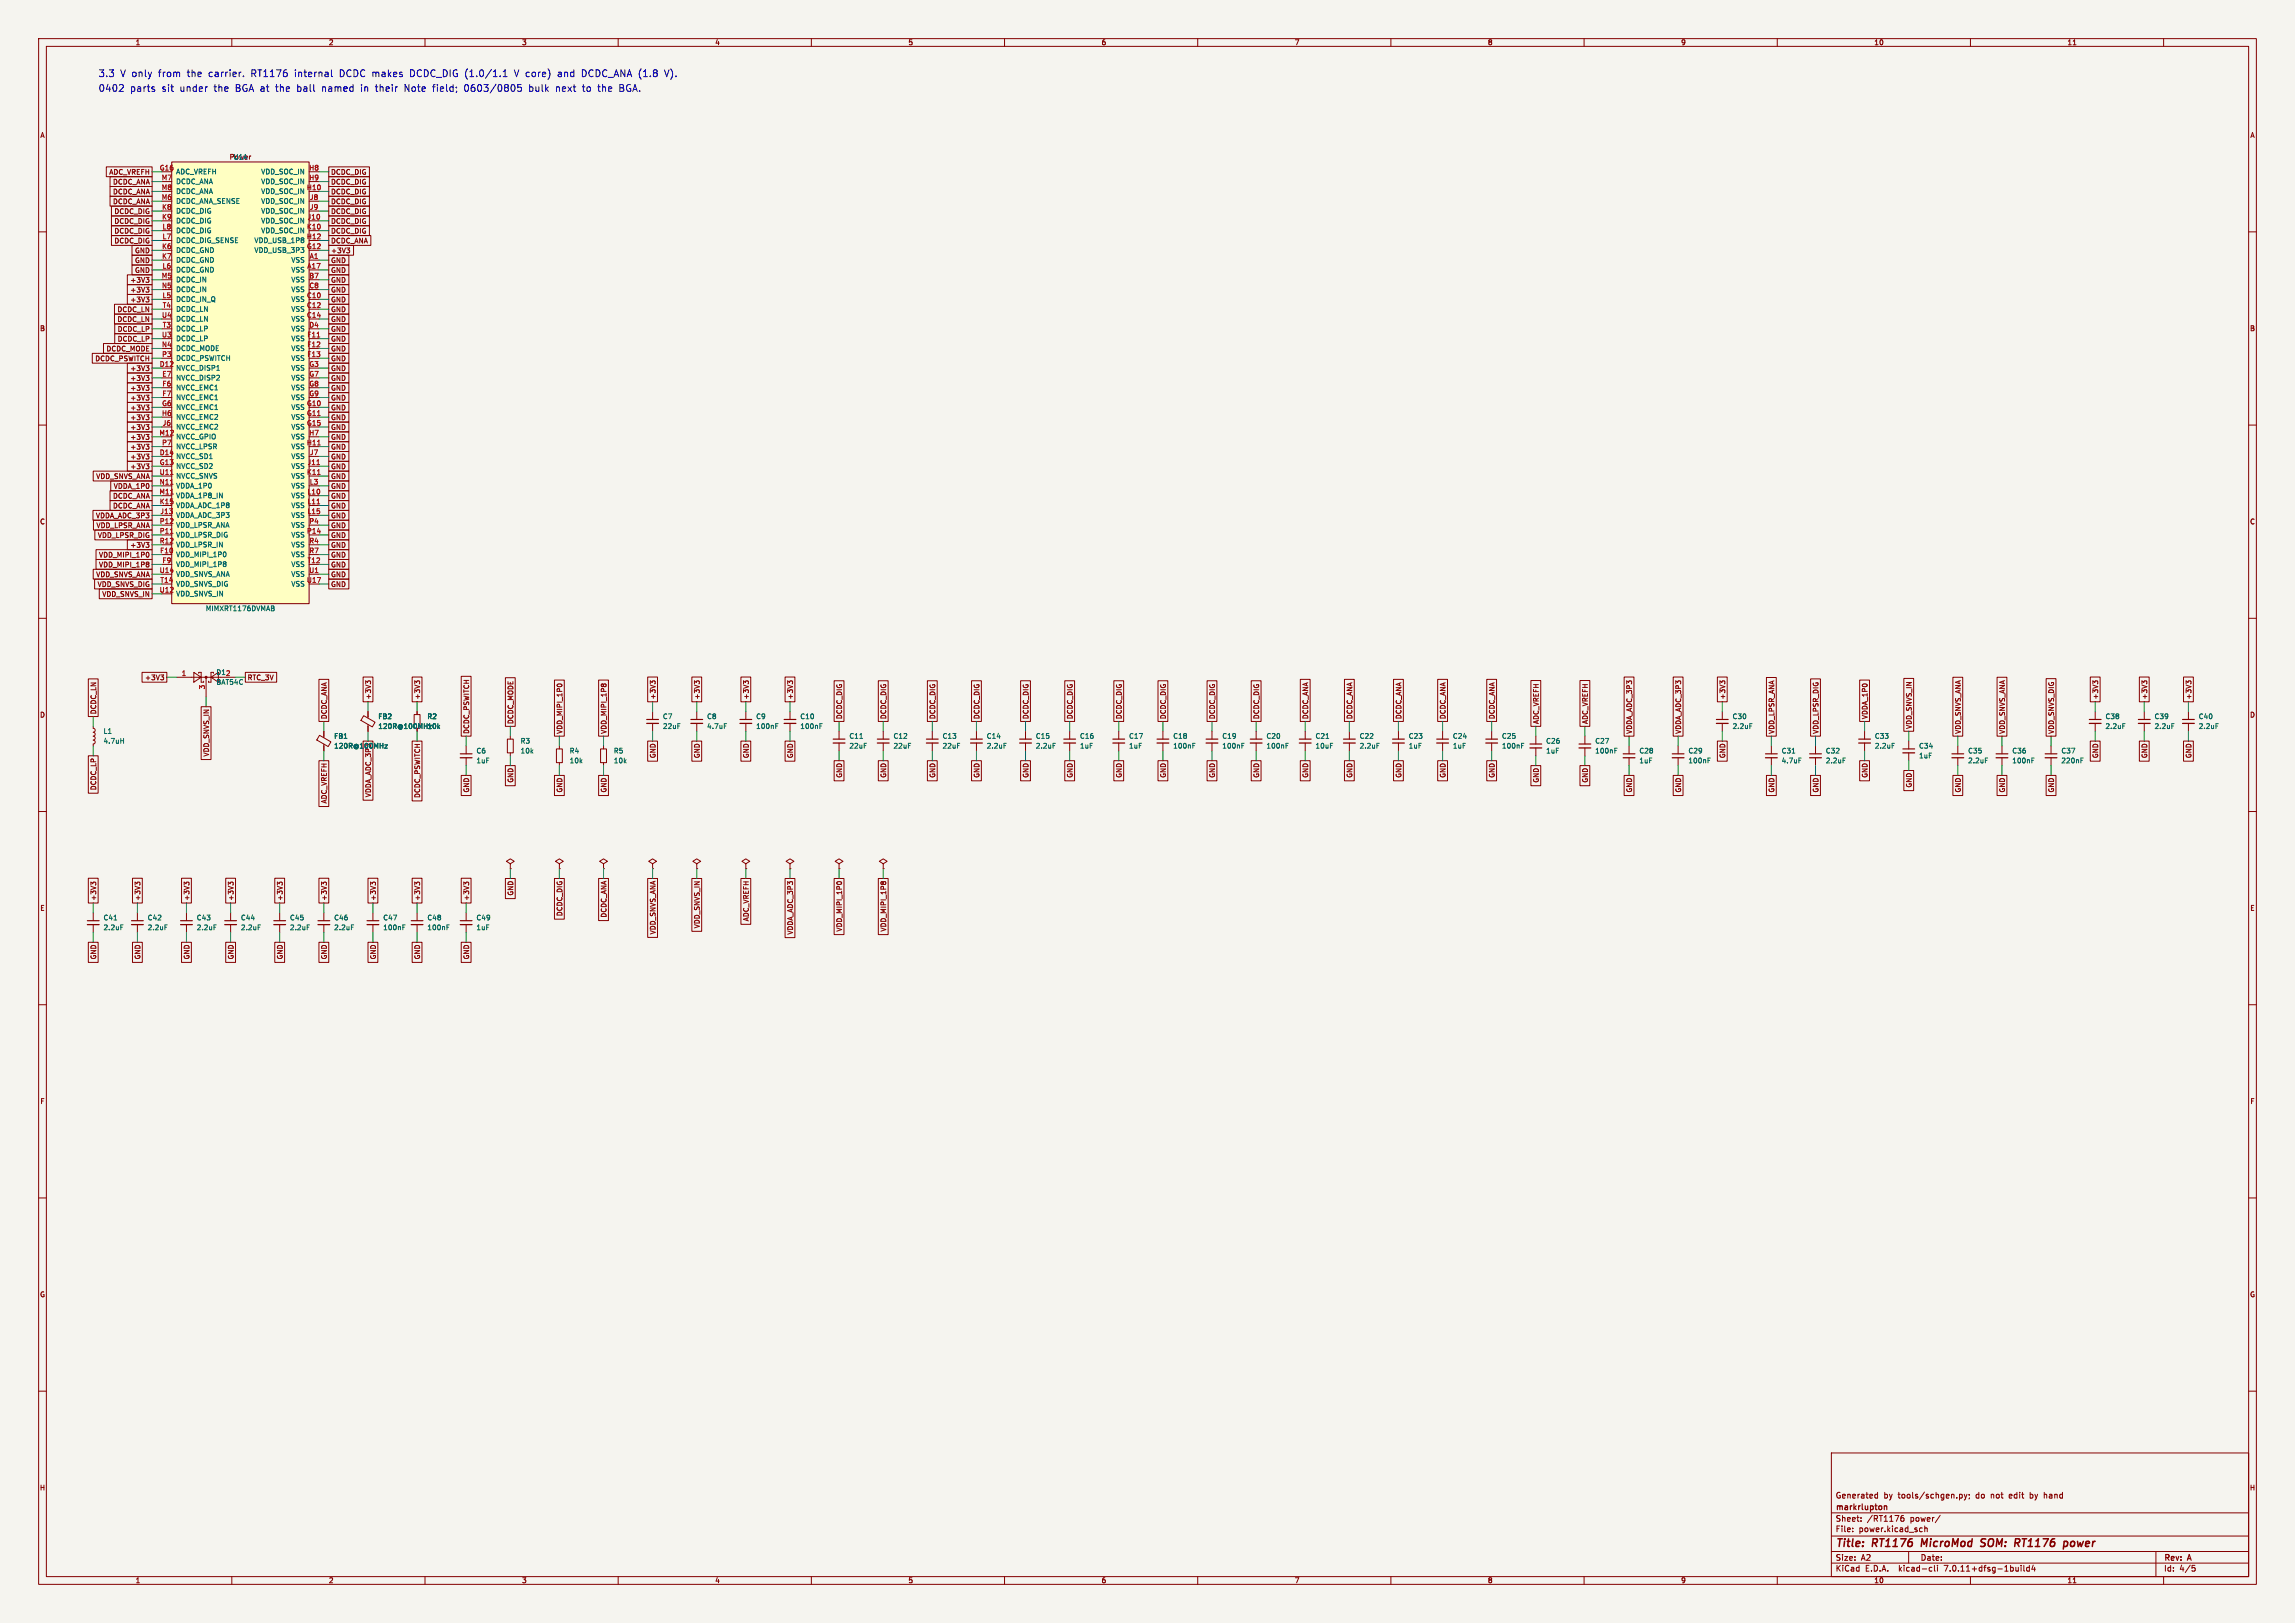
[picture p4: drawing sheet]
<svg xmlns="http://www.w3.org/2000/svg" width="594mm" height="420mm" viewBox="0 0 594 420" stroke-linecap="round" stroke-linejoin="round" font-family="sans-serif">
<defs><g id="words">
<g font-size="2.8" fill="#840000">
<text x="475" y="400.9">Title:</text>
<text x="484.7" y="400.9">RT1176</text>
<text x="498.1" y="400.9">MicroMod</text>
<text x="514.4" y="400.9">SOM:</text>
<text x="523.9" y="400.9">RT1176</text>
<text x="537.4" y="400.9">power</text>
</g>
<g font-size="2.5" fill="#0000c2">
<text x="25.4" y="23.9">0402</text>
<text x="25.4" y="20.1">3.3</text>
<text x="31.1" y="20.1">V only</text>
<text x="33.6" y="23.9">parts</text>
<text x="41" y="20.1">from</text>
<text x="41.9" y="23.9">sit</text>
<text x="46.6" y="23.9">under</text>
<text x="48.6" y="20.1">the</text>
<text x="54.2" y="20.1">carrier.</text>
<text x="55.5" y="23.9">the</text>
<text x="61.1" y="23.9">BGA at</text>
<text x="65.3" y="20.1">RT1176</text>
<text x="71.7" y="23.9">the</text>
<text x="76.7" y="20.1">internal</text>
<text x="77.4" y="23.9">ball</text>
<text x="83.9" y="23.9">named</text>
<text x="88.4" y="20.1">DCDC makes</text>
<text x="94.1" y="23.9">in</text>
<text x="98" y="23.9">their</text>
<text x="105.5" y="23.9">Note</text>
<text x="106.8" y="20.1">DCDC_DIG (1.0/1.1</text>
<text x="113" y="23.9">field;</text>
<text x="121.2" y="23.9">0603/0805</text>
<text x="134.1" y="20.1">V core)</text>
<text x="138.1" y="23.9">bulk</text>
<text x="145.1" y="23.9">next</text>
<text x="145.4" y="20.1">and</text>
<text x="151.7" y="20.1">DCDC_ANA (1.8</text>
<text x="152.2" y="23.9">to</text>
<text x="156.3" y="23.9">the</text>
<text x="161.9" y="23.9">BGA.</text>
<text x="173.4" y="20.1">V).</text>
</g>
<g font-size="2.1" fill="#840000">
<text x="475" y="388">Generated</text>
<text x="487.5" y="388">by</text>
<text x="491.3" y="388">tools/schgen.py;</text>
<text x="511.5" y="388">do</text>
<text x="515.6" y="388">not</text>
<text x="520.4" y="388">edit</text>
<text x="525.9" y="388">by</text>
<text x="529.7" y="388">hand</text>
<text x="475" y="394">Sheet:</text>
<text x="475" y="391.2">markrlupton</text>
<text x="483.2" y="394">/RT1176</text>
<text x="494.5" y="394">power/</text>
<text x="475" y="396.7">File:</text>
<text x="481.1" y="396.7">power.kicad_sch</text>
<text x="475" y="406.9">KiCad</text>
<text x="475" y="404.1">Size:</text>
<text x="481.7" y="404.1">A2</text>
<text x="482.7" y="406.9">E.D.A.</text>
<text x="491.6" y="406.9">kicad-cli</text>
<text x="497" y="404.1">Date:</text>
<text x="503.5" y="406.9">7.0.11+dfsg-1build4</text>
<text x="560" y="404.3">Rev:</text>
<text x="560" y="406.9">Id:</text>
<text x="564.1" y="406.9">4/5</text>
<text x="566.4" y="404.3">A</text>
</g>
<g font-size="1.8" fill="#840000">
<text x="35" y="11.9">1</text>
<text x="85" y="11.9">2</text>
<text x="135" y="11.9">3</text>
<text x="185" y="11.9">4</text>
<text x="235" y="11.9">5</text>
<text x="285" y="11.9">6</text>
<text x="335" y="11.9">7</text>
<text x="385" y="11.9">8</text>
<text x="435" y="11.9">9</text>
<text x="485" y="11.9">10</text>
<text x="535" y="11.9">11</text>
<text x="10.3" y="35.9">A</text>
<text x="582.3" y="35.9">A</text>
<text x="59.3" y="41.5">Power</text>
<text x="28.2" y="45.4">ADC_VREFH</text>
<text x="29.1" y="47.9">DCDC_ANA</text>
<text x="85.6" y="45.4">DCDC_DIG</text>
<text x="85.6" y="47.9">DCDC_DIG</text>
<text x="29.1" y="53">DCDC_ANA</text>
<text x="29.1" y="50.5">DCDC_ANA</text>
<text x="85.6" y="50.5">DCDC_DIG</text>
<text x="85.6" y="53">DCDC_DIG</text>
<text x="29.5" y="58.1">DCDC_DIG</text>
<text x="29.5" y="55.6">DCDC_DIG</text>
<text x="85.6" y="55.6">DCDC_DIG</text>
<text x="85.6" y="58.1">DCDC_DIG</text>
<text x="29.5" y="60.6">DCDC_DIG</text>
<text x="29.5" y="63.2">DCDC_DIG</text>
<text x="34.8" y="65.7">GND</text>
<text x="85.6" y="60.6">DCDC_DIG</text>
<text x="85.6" y="63.2">DCDC_ANA</text>
<text x="85.6" y="65.7">+3V3</text>
<text x="34.8" y="70.8">GND</text>
<text x="34.8" y="68.3">GND</text>
<text x="85.6" y="68.3">GND</text>
<text x="85.6" y="70.8">GND</text>
<text x="33.6" y="73.3">+3V3</text>
<text x="33.6" y="75.9">+3V3</text>
<text x="85.6" y="73.3">GND</text>
<text x="85.6" y="75.9">GND</text>
<text x="30.3" y="81">DCDC_LN</text>
<text x="30.3" y="83.5">DCDC_LN</text>
<text x="33.6" y="78.4">+3V3</text>
<text x="85.6" y="78.4">GND</text>
<text x="85.6" y="81">GND</text>
<text x="85.6" y="83.5">GND</text>
<text x="10.3" y="85.9">B</text>
<text x="30.3" y="86">DCDC_LP</text>
<text x="30.3" y="88.6">DCDC_LP</text>
<text x="85.6" y="86">GND</text>
<text x="85.6" y="88.6">GND</text>
<text x="582.3" y="85.9">B</text>
<text x="24.5" y="93.7">DCDC_PSWITCH</text>
<text x="27.4" y="91.1">DCDC_MODE</text>
<text x="85.6" y="91.1">GND</text>
<text x="85.6" y="93.7">GND</text>
<text x="33.6" y="101.3">+3V3</text>
<text x="33.6" y="96.2">+3V3</text>
<text x="33.6" y="98.7">+3V3</text>
<text x="85.6" y="98.7">GND</text>
<text x="85.6" y="101.3">GND</text>
<text x="85.6" y="96.2">GND</text>
<text x="33.6" y="103.8">+3V3</text>
<text x="33.6" y="106.4">+3V3</text>
<text x="85.6" y="103.8">GND</text>
<text x="85.6" y="106.4">GND</text>
<text x="33.6" y="111.4">+3V3</text>
<text x="33.6" y="108.9">+3V3</text>
<text x="33.6" y="114">+3V3</text>
<text x="85.6" y="108.9">GND</text>
<text x="85.6" y="111.4">GND</text>
<text x="85.6" y="114">GND</text>
<text x="33.6" y="119.1">+3V3</text>
<text x="33.6" y="116.5">+3V3</text>
<text x="85.6" y="116.5">GND</text>
<text x="85.6" y="119.1">GND</text>
<text x="24.8" y="124.1">VDD_SNVS_ANA</text>
<text x="33.6" y="121.6">+3V3</text>
<text x="85.6" y="121.6">GND</text>
<text x="85.6" y="124.1">GND</text>
<text x="29.1" y="129.2">DCDC_ANA</text>
<text x="29.1" y="131.8">DCDC_ANA</text>
<text x="29.3" y="126.7">VDDA_1P0</text>
<text x="85.6" y="129.2">GND</text>
<text x="85.6" y="131.8">GND</text>
<text x="85.6" y="126.7">GND</text>
<text x="10.3" y="135.9">C</text>
<text x="24.7" y="134.3">VDDA_ADC_3P3</text>
<text x="24.8" y="136.8">VDD_LPSR_ANA</text>
<text x="85.6" y="134.3">GND</text>
<text x="85.6" y="136.8">GND</text>
<text x="582.3" y="135.9">C</text>
<text x="25.2" y="139.4">VDD_LPSR_DIG</text>
<text x="33.6" y="141.9">+3V3</text>
<text x="85.6" y="141.9">GND</text>
<text x="85.6" y="139.4">GND</text>
<text x="24.8" y="149.5">VDD_SNVS_ANA</text>
<text x="25.5" y="147">VDD_MIPI_1P8</text>
<text x="25.5" y="144.5">VDD_MIPI_1P0</text>
<text x="85.6" y="144.5">GND</text>
<text x="85.6" y="149.5">GND</text>
<text x="85.6" y="147">GND</text>
<text x="25.1" y="152.1">VDD_SNVS_DIG</text>
<text x="26.4" y="154.6">VDD_SNVS_IN</text>
<text x="85.6" y="152.1">GND</text>
<text x="37.4" y="176.2">+3V3</text>
<text x="64" y="176.2">RTC_3V</text>
<text x="10.3" y="185.9">D</text>
<text x="25.1" y="184.9" transform="rotate(-90 25.1 184.9)">DCDC_LN</text>
<text x="96.2" y="181.1" transform="rotate(-90 96.2 181.1)">+3V3</text>
<text x="108.9" y="181.1" transform="rotate(-90 108.9 181.1)">+3V3</text>
<text x="169.9" y="181.1" transform="rotate(-90 169.9 181.1)">+3V3</text>
<text x="181.3" y="181.1" transform="rotate(-90 181.3 181.1)">+3V3</text>
<text x="194" y="181.1" transform="rotate(-90 194 181.1)">+3V3</text>
<text x="205.4" y="181.1" transform="rotate(-90 205.4 181.1)">+3V3</text>
<text x="446.7" y="181.1" transform="rotate(-90 446.7 181.1)">+3V3</text>
<text x="543.2" y="181.1" transform="rotate(-90 543.2 181.1)">+3V3</text>
<text x="555.9" y="181.1" transform="rotate(-90 555.9 181.1)">+3V3</text>
<text x="567.4" y="181.1" transform="rotate(-90 567.4 181.1)">+3V3</text>
<text x="582.3" y="185.9">D</text>
<text x="84.8" y="186.2" transform="rotate(-90 84.8 186.2)">DCDC_ANA</text>
<text x="97.8" y="188.8">120R@100MHz10k</text>
<text x="121.6" y="190" transform="rotate(-90 121.6 190)">DCDC_PSWITCH</text>
<text x="133" y="187.5" transform="rotate(-90 133 187.5)">DCDC_MODE</text>
<text x="145.7" y="190" transform="rotate(-90 145.7 190)">VDD_MIPI_1P0</text>
<text x="157.2" y="190" transform="rotate(-90 157.2 190)">VDD_MIPI_1P8</text>
<text x="218.1" y="186.2" transform="rotate(-90 218.1 186.2)">DCDC_DIG</text>
<text x="229.6" y="186.2" transform="rotate(-90 229.6 186.2)">DCDC_DIG</text>
<text x="242.3" y="186.2" transform="rotate(-90 242.3 186.2)">DCDC_DIG</text>
<text x="253.7" y="186.2" transform="rotate(-90 253.7 186.2)">DCDC_DIG</text>
<text x="266.4" y="186.2" transform="rotate(-90 266.4 186.2)">DCDC_DIG</text>
<text x="277.8" y="186.2" transform="rotate(-90 277.8 186.2)">DCDC_DIG</text>
<text x="290.5" y="186.2" transform="rotate(-90 290.5 186.2)">DCDC_DIG</text>
<text x="301.9" y="186.2" transform="rotate(-90 301.9 186.2)">DCDC_DIG</text>
<text x="314.6" y="186.2" transform="rotate(-90 314.6 186.2)">DCDC_DIG</text>
<text x="326.1" y="186.2" transform="rotate(-90 326.1 186.2)">DCDC_DIG</text>
<text x="338.8" y="186.2" transform="rotate(-90 338.8 186.2)">DCDC_ANA</text>
<text x="350.2" y="186.2" transform="rotate(-90 350.2 186.2)">DCDC_ANA</text>
<text x="362.9" y="186.2" transform="rotate(-90 362.9 186.2)">DCDC_ANA</text>
<text x="374.3" y="186.2" transform="rotate(-90 374.3 186.2)">DCDC_ANA</text>
<text x="387" y="186.2" transform="rotate(-90 387 186.2)">DCDC_ANA</text>
<text x="398.5" y="187.5" transform="rotate(-90 398.5 187.5)">ADC_VREFH</text>
<text x="411.2" y="187.5" transform="rotate(-90 411.2 187.5)">ADC_VREFH</text>
<text x="422.6" y="190" transform="rotate(-90 422.6 190)">VDDA_ADC_3P3</text>
<text x="435.3" y="190" transform="rotate(-90 435.3 190)">VDDA_ADC_3P3</text>
<text x="459.4" y="190" transform="rotate(-90 459.4 190)">VDD_LPSR_ANA</text>
<text x="470.9" y="190" transform="rotate(-90 470.9 190)">VDD_LPSR_DIG</text>
<text x="483.6" y="186.2" transform="rotate(-90 483.6 186.2)">VDDA_1P0</text>
<text x="495" y="188.8" transform="rotate(-90 495 188.8)">VDD_SNVS_IN</text>
<text x="507.7" y="190" transform="rotate(-90 507.7 190)">VDD_SNVS_ANA</text>
<text x="519.1" y="190" transform="rotate(-90 519.1 190)">VDD_SNVS_ANA</text>
<text x="531.8" y="190" transform="rotate(-90 531.8 190)">VDD_SNVS_DIG</text>
<text x="54.3" y="195.9" transform="rotate(-90 54.3 195.9)">VDD_SNVS_IN</text>
<text x="169.9" y="196.3" transform="rotate(-90 169.9 196.3)">GND</text>
<text x="181.3" y="196.3" transform="rotate(-90 181.3 196.3)">GND</text>
<text x="194" y="196.3" transform="rotate(-90 194 196.3)">GND</text>
<text x="205.4" y="196.3" transform="rotate(-90 205.4 196.3)">GND</text>
<text x="446.7" y="196.3" transform="rotate(-90 446.7 196.3)">GND</text>
<text x="543.2" y="196.3" transform="rotate(-90 543.2 196.3)">GND</text>
<text x="555.9" y="196.3" transform="rotate(-90 555.9 196.3)">GND</text>
<text x="567.4" y="196.3" transform="rotate(-90 567.4 196.3)">GND</text>
<text x="133" y="202.7" transform="rotate(-90 133 202.7)">GND</text>
<text x="218.1" y="201.4" transform="rotate(-90 218.1 201.4)">GND</text>
<text x="229.6" y="201.4" transform="rotate(-90 229.6 201.4)">GND</text>
<text x="242.3" y="201.4" transform="rotate(-90 242.3 201.4)">GND</text>
<text x="253.7" y="201.4" transform="rotate(-90 253.7 201.4)">GND</text>
<text x="266.4" y="201.4" transform="rotate(-90 266.4 201.4)">GND</text>
<text x="277.8" y="201.4" transform="rotate(-90 277.8 201.4)">GND</text>
<text x="290.5" y="201.4" transform="rotate(-90 290.5 201.4)">GND</text>
<text x="301.9" y="201.4" transform="rotate(-90 301.9 201.4)">GND</text>
<text x="314.6" y="201.4" transform="rotate(-90 314.6 201.4)">GND</text>
<text x="326.1" y="201.4" transform="rotate(-90 326.1 201.4)">GND</text>
<text x="338.8" y="201.4" transform="rotate(-90 338.8 201.4)">GND</text>
<text x="350.2" y="201.4" transform="rotate(-90 350.2 201.4)">GND</text>
<text x="362.9" y="201.4" transform="rotate(-90 362.9 201.4)">GND</text>
<text x="374.3" y="201.4" transform="rotate(-90 374.3 201.4)">GND</text>
<text x="387" y="201.4" transform="rotate(-90 387 201.4)">GND</text>
<text x="398.5" y="202.7" transform="rotate(-90 398.5 202.7)">GND</text>
<text x="411.2" y="202.7" transform="rotate(-90 411.2 202.7)">GND</text>
<text x="483.6" y="201.4" transform="rotate(-90 483.6 201.4)">GND</text>
<text x="495" y="203.9" transform="rotate(-90 495 203.9)">GND</text>
<text x="25.1" y="204.6" transform="rotate(-90 25.1 204.6)">DCDC_LP</text>
<text x="84.8" y="208.1" transform="rotate(-90 84.8 208.1)">ADC_VREFH</text>
<text x="96.2" y="206.4" transform="rotate(-90 96.2 206.4)">VDDA_ADC_3P3</text>
<text x="108.9" y="206.6" transform="rotate(-90 108.9 206.6)">DCDC_PSWITCH</text>
<text x="121.6" y="205.2" transform="rotate(-90 121.6 205.2)">GND</text>
<text x="145.7" y="205.2" transform="rotate(-90 145.7 205.2)">GND</text>
<text x="157.2" y="205.2" transform="rotate(-90 157.2 205.2)">GND</text>
<text x="422.6" y="205.2" transform="rotate(-90 422.6 205.2)">GND</text>
<text x="435.3" y="205.2" transform="rotate(-90 435.3 205.2)">GND</text>
<text x="459.4" y="205.2" transform="rotate(-90 459.4 205.2)">GND</text>
<text x="470.9" y="205.2" transform="rotate(-90 470.9 205.2)">GND</text>
<text x="507.7" y="205.2" transform="rotate(-90 507.7 205.2)">GND</text>
<text x="519.1" y="205.2" transform="rotate(-90 519.1 205.2)">GND</text>
<text x="531.8" y="205.2" transform="rotate(-90 531.8 205.2)">GND</text>
<text x="25.1" y="233.2" transform="rotate(-90 25.1 233.2)">+3V3</text>
<text x="36.5" y="233.2" transform="rotate(-90 36.5 233.2)">+3V3</text>
<text x="49.2" y="233.2" transform="rotate(-90 49.2 233.2)">+3V3</text>
<text x="60.6" y="233.2" transform="rotate(-90 60.6 233.2)">+3V3</text>
<text x="73.3" y="233.2" transform="rotate(-90 73.3 233.2)">+3V3</text>
<text x="84.8" y="233.2" transform="rotate(-90 84.8 233.2)">+3V3</text>
<text x="97.5" y="233.2" transform="rotate(-90 97.5 233.2)">+3V3</text>
<text x="108.9" y="233.2" transform="rotate(-90 108.9 233.2)">+3V3</text>
<text x="121.6" y="233.2" transform="rotate(-90 121.6 233.2)">+3V3</text>
<text x="133" y="231.9" transform="rotate(-90 133 231.9)">GND</text>
<text x="10.3" y="235.9">E</text>
<text x="145.7" y="237.2" transform="rotate(-90 145.7 237.2)">DCDC_DIG</text>
<text x="157.2" y="237.6" transform="rotate(-90 157.2 237.6)">DCDC_ANA</text>
<text x="194" y="238.5" transform="rotate(-90 194 238.5)">ADC_VREFH</text>
<text x="582.3" y="235.9">E</text>
<text x="169.9" y="241.9" transform="rotate(-90 169.9 241.9)">VDD_SNVS_ANA</text>
<text x="181.3" y="240.3" transform="rotate(-90 181.3 240.3)">VDD_SNVS_IN</text>
<text x="205.4" y="242" transform="rotate(-90 205.4 242)">VDDA_ADC_3P3</text>
<text x="218.1" y="241.2" transform="rotate(-90 218.1 241.2)">VDD_MIPI_1P0</text>
<text x="229.6" y="241.2" transform="rotate(-90 229.6 241.2)">VDD_MIPI_1P8</text>
<text x="25.1" y="248.4" transform="rotate(-90 25.1 248.4)">GND</text>
<text x="36.5" y="248.4" transform="rotate(-90 36.5 248.4)">GND</text>
<text x="49.2" y="248.4" transform="rotate(-90 49.2 248.4)">GND</text>
<text x="60.6" y="248.4" transform="rotate(-90 60.6 248.4)">GND</text>
<text x="73.3" y="248.4" transform="rotate(-90 73.3 248.4)">GND</text>
<text x="84.8" y="248.4" transform="rotate(-90 84.8 248.4)">GND</text>
<text x="97.5" y="248.4" transform="rotate(-90 97.5 248.4)">GND</text>
<text x="108.9" y="248.4" transform="rotate(-90 108.9 248.4)">GND</text>
<text x="121.6" y="248.4" transform="rotate(-90 121.6 248.4)">GND</text>
<text x="10.3" y="285.9">F</text>
<text x="582.3" y="285.9">F</text>
<text x="10.3" y="335.9">G</text>
<text x="582.3" y="335.9">G</text>
<text x="10.2" y="385.9">H</text>
<text x="582.2" y="385.9">H</text>
<text x="35" y="409.9">1</text>
<text x="85" y="409.9">2</text>
<text x="135" y="409.9">3</text>
<text x="185" y="409.9">4</text>
<text x="235" y="409.9">5</text>
<text x="285" y="409.9">6</text>
<text x="335" y="409.9">7</text>
<text x="385" y="409.9">8</text>
<text x="435" y="409.9">9</text>
<text x="485" y="409.9">10</text>
<text x="535" y="409.9">11</text>
</g>
<g font-size="1.8" fill="#006464">
<text x="60.3" y="41.5">U1A</text>
<text x="45.5" y="45.3">ADC_VREFH</text>
<text x="45.5" y="47.9">DCDC_ANA</text>
<text x="67.5" y="45.3">VDD_SOC_IN</text>
<text x="67.5" y="47.9">VDD_SOC_IN</text>
<text x="45.5" y="52.9">DCDC_ANA_SENSE</text>
<text x="45.5" y="50.4">DCDC_ANA</text>
<text x="67.5" y="50.4">VDD_SOC_IN</text>
<text x="67.5" y="52.9">VDD_SOC_IN</text>
<text x="45.5" y="55.5">DCDC_DIG</text>
<text x="45.5" y="58">DCDC_DIG</text>
<text x="67.5" y="58">VDD_SOC_IN</text>
<text x="67.5" y="55.5">VDD_SOC_IN</text>
<text x="45.5" y="65.6">DCDC_GND</text>
<text x="45.5" y="63.1">DCDC_DIG_SENSE</text>
<text x="45.5" y="60.6">DCDC_DIG</text>
<text x="65.7" y="65.6">VDD_USB_3P3</text>
<text x="65.7" y="63.1">VDD_USB_1P8</text>
<text x="67.5" y="60.6">VDD_SOC_IN</text>
<text x="45.5" y="68.2">DCDC_GND</text>
<text x="45.5" y="70.7">DCDC_GND</text>
<text x="75.3" y="68.2">VSS</text>
<text x="75.3" y="70.7">VSS</text>
<text x="45.5" y="73.3">DCDC_IN</text>
<text x="45.5" y="75.8">DCDC_IN</text>
<text x="75.3" y="73.3">VSS</text>
<text x="75.3" y="75.8">VSS</text>
<text x="45.5" y="78.3">DCDC_IN_Q</text>
<text x="45.5" y="80.9">DCDC_LN</text>
<text x="45.5" y="83.4">DCDC_LN</text>
<text x="75.3" y="78.3">VSS</text>
<text x="75.3" y="80.9">VSS</text>
<text x="75.3" y="83.4">VSS</text>
<text x="45.5" y="86">DCDC_LP</text>
<text x="45.5" y="88.5">DCDC_LP</text>
<text x="75.3" y="86">VSS</text>
<text x="75.3" y="88.5">VSS</text>
<text x="45.5" y="91">DCDC_MODE</text>
<text x="45.5" y="93.6">DCDC_PSWITCH</text>
<text x="75.3" y="91">VSS</text>
<text x="75.3" y="93.6">VSS</text>
<text x="45.5" y="96.1">NVCC_DISP1</text>
<text x="45.5" y="98.7">NVCC_DISP2</text>
<text x="45.5" y="101.2">NVCC_EMC1</text>
<text x="75.3" y="96.1">VSS</text>
<text x="75.3" y="98.7">VSS</text>
<text x="75.3" y="101.2">VSS</text>
<text x="45.5" y="103.7">NVCC_EMC1</text>
<text x="45.5" y="106.3">NVCC_EMC1</text>
<text x="75.3" y="106.3">VSS</text>
<text x="75.3" y="103.7">VSS</text>
<text x="45.5" y="108.8">NVCC_EMC2</text>
<text x="45.5" y="111.4">NVCC_EMC2</text>
<text x="45.5" y="113.9">NVCC_GPIO</text>
<text x="75.3" y="108.8">VSS</text>
<text x="75.3" y="111.4">VSS</text>
<text x="75.3" y="113.9">VSS</text>
<text x="45.5" y="119">NVCC_SD1</text>
<text x="45.5" y="116.4">NVCC_LPSR</text>
<text x="75.3" y="116.4">VSS</text>
<text x="75.3" y="119">VSS</text>
<text x="45.5" y="121.5">NVCC_SD2</text>
<text x="45.5" y="124.1">NVCC_SNVS</text>
<text x="75.3" y="121.5">VSS</text>
<text x="75.3" y="124.1">VSS</text>
<text x="45.5" y="131.7">VDDA_ADC_1P8</text>
<text x="45.5" y="129.1">VDDA_1P8_IN</text>
<text x="45.5" y="126.6">VDDA_1P0</text>
<text x="75.3" y="129.1">VSS</text>
<text x="75.3" y="131.7">VSS</text>
<text x="75.3" y="126.6">VSS</text>
<text x="45.5" y="134.2">VDDA_ADC_3P3</text>
<text x="45.5" y="136.8">VDD_LPSR_ANA</text>
<text x="75.3" y="134.2">VSS</text>
<text x="75.3" y="136.8">VSS</text>
<text x="45.5" y="139.3">VDD_LPSR_DIG</text>
<text x="45.5" y="141.8">VDD_LPSR_IN</text>
<text x="75.3" y="139.3">VSS</text>
<text x="75.3" y="141.8">VSS</text>
<text x="45.5" y="144.4">VDD_MIPI_1P0</text>
<text x="45.5" y="146.9">VDD_MIPI_1P8</text>
<text x="45.5" y="149.5">VDD_SNVS_ANA</text>
<text x="75.3" y="144.4">VSS</text>
<text x="75.3" y="146.9">VSS</text>
<text x="75.3" y="149.5">VSS</text>
<text x="45.5" y="152">VDD_SNVS_DIG</text>
<text x="45.5" y="154.5">VDD_SNVS_IN</text>
<text x="75.3" y="152">VSS</text>
<text x="53.1" y="158.3">MIMXRT1176DVMAB</text>
<text x="55.9" y="174.9">D12</text>
<text x="55.9" y="177.4">BAT54C</text>
<text x="26.7" y="190.1">L1</text>
<text x="86.4" y="191.4">FB1</text>
<text x="97.8" y="186.3">FB2</text>
<text x="110.5" y="186.3">R2</text>
<text x="171.5" y="186.3">C7</text>
<text x="171.5" y="188.8">22uF</text>
<text x="182.9" y="186.3">C8</text>
<text x="182.9" y="188.8">4.7uF</text>
<text x="195.6" y="186.3">C9</text>
<text x="195.6" y="188.8">100nF</text>
<text x="207" y="188.8">100nF</text>
<text x="207" y="186.3">C10</text>
<text x="219.7" y="191.4">C11</text>
<text x="231.1" y="191.4">C12</text>
<text x="243.8" y="191.4">C13</text>
<text x="255.3" y="191.4">C14</text>
<text x="268" y="191.4">C15</text>
<text x="279.4" y="191.4">C16</text>
<text x="292.1" y="191.4">C17</text>
<text x="303.5" y="191.4">C18</text>
<text x="316.2" y="191.4">C19</text>
<text x="327.7" y="191.4">C20</text>
<text x="340.4" y="191.4">C21</text>
<text x="351.8" y="191.4">C22</text>
<text x="364.5" y="191.4">C23</text>
<text x="375.9" y="191.4">C24</text>
<text x="388.6" y="191.4">C25</text>
<text x="448.3" y="186.3">C30</text>
<text x="448.3" y="188.8">2.2uF</text>
<text x="485.2" y="191.4">C33</text>
<text x="544.8" y="186.3">C38</text>
<text x="544.8" y="188.8">2.2uF</text>
<text x="557.5" y="186.3">C39</text>
<text x="557.5" y="188.8">2.2uF</text>
<text x="569" y="186.3">C40</text>
<text x="569" y="188.8">2.2uF</text>
<text x="26.7" y="192.6">4.7uH</text>
<text x="86.4" y="193.9">120R@100MHz</text>
<text x="123.2" y="195.2">C6</text>
<text x="123.2" y="197.7">1uF</text>
<text x="134.6" y="192.6">R3</text>
<text x="134.6" y="195.2">10k</text>
<text x="147.3" y="195.2">R4</text>
<text x="147.3" y="197.7">10k</text>
<text x="158.8" y="195.2">R5</text>
<text x="158.8" y="197.7">10k</text>
<text x="219.7" y="193.9">22uF</text>
<text x="231.1" y="193.9">22uF</text>
<text x="243.8" y="193.9">22uF</text>
<text x="255.3" y="193.9">2.2uF</text>
<text x="268" y="193.9">2.2uF</text>
<text x="279.4" y="193.9">1uF</text>
<text x="292.1" y="193.9">1uF</text>
<text x="303.5" y="193.9">100nF</text>
<text x="316.2" y="193.9">100nF</text>
<text x="327.7" y="193.9">100nF</text>
<text x="340.4" y="193.9">10uF</text>
<text x="351.8" y="193.9">2.2uF</text>
<text x="364.5" y="193.9">1uF</text>
<text x="375.9" y="193.9">1uF</text>
<text x="388.6" y="193.9">100nF</text>
<text x="400.1" y="192.6">C26</text>
<text x="400.1" y="195.2">1uF</text>
<text x="412.8" y="192.6">C27</text>
<text x="412.8" y="195.2">100nF</text>
<text x="424.2" y="195.2">C28</text>
<text x="424.2" y="197.7">1uF</text>
<text x="436.9" y="195.2">C29</text>
<text x="436.9" y="197.7">100nF</text>
<text x="461" y="195.2">C31</text>
<text x="461" y="197.7">4.7uF</text>
<text x="472.5" y="195.2">C32</text>
<text x="472.5" y="197.7">2.2uF</text>
<text x="485.2" y="193.9">2.2uF</text>
<text x="496.6" y="193.9">C34</text>
<text x="496.6" y="196.4">1uF</text>
<text x="509.3" y="195.2">C35</text>
<text x="509.3" y="197.7">2.2uF</text>
<text x="520.7" y="195.2">C36</text>
<text x="520.7" y="197.7">100nF</text>
<text x="533.4" y="195.2">C37</text>
<text x="533.4" y="197.7">220nF</text>
<text x="26.7" y="238.4">C41</text>
<text x="38.1" y="238.4">C42</text>
<text x="50.8" y="238.4">C43</text>
<text x="62.2" y="238.4">C44</text>
<text x="74.9" y="238.4">C45</text>
<text x="86.4" y="238.4">C46</text>
<text x="99.1" y="238.4">C47</text>
<text x="110.5" y="238.4">C48</text>
<text x="123.2" y="238.4">C49</text>
<text x="26.7" y="240.9">2.2uF</text>
<text x="38.1" y="240.9">2.2uF</text>
<text x="50.8" y="240.9">2.2uF</text>
<text x="62.2" y="240.9">2.2uF</text>
<text x="74.9" y="240.9">2.2uF</text>
<text x="86.4" y="240.9">2.2uF</text>
<text x="99.1" y="240.9">100nF</text>
<text x="110.5" y="240.9">100nF</text>
<text x="123.2" y="240.9">1uF</text>
</g>
<g font-size="1.8" fill="#a90000">
<text x="41.2" y="44.2">G16</text>
<text x="41.7" y="46.7">M7</text>
<text x="79.9" y="44.2">H8</text>
<text x="79.9" y="46.7">H9</text>
<text x="41.7" y="51.8">M6</text>
<text x="41.7" y="49.3">M8</text>
<text x="79.3" y="49.3">H10</text>
<text x="80.1" y="51.8">J8</text>
<text x="41.8" y="54.4">K8</text>
<text x="41.8" y="56.9">K9</text>
<text x="42" y="59.4">L8</text>
<text x="79.3" y="59.4">K10</text>
<text x="79.5" y="56.9">J10</text>
<text x="80.1" y="54.4">J9</text>
<text x="41.8" y="64.5">K6</text>
<text x="42" y="62">L7</text>
<text x="79.3" y="62">H12</text>
<text x="79.3" y="64.5">G12</text>
<text x="41.8" y="67.1">K7</text>
<text x="42" y="69.6">L6</text>
<text x="79.4" y="69.6">A17</text>
<text x="80" y="67.1">A1</text>
<text x="41.7" y="72.1">M5</text>
<text x="41.8" y="74.7">N5</text>
<text x="42" y="77.2">L5</text>
<text x="79.3" y="77.2">C10</text>
<text x="79.9" y="72.1">B7</text>
<text x="79.9" y="74.7">C8</text>
<text x="41.8" y="82.3">U4</text>
<text x="42" y="79.8">T4</text>
<text x="79.3" y="79.8">C12</text>
<text x="79.3" y="82.3">C14</text>
<text x="41.8" y="89.9">N4</text>
<text x="41.8" y="87.4">U3</text>
<text x="42" y="84.8">T3</text>
<text x="79.4" y="87.4">F11</text>
<text x="79.4" y="89.9">F12</text>
<text x="79.9" y="84.8">D4</text>
<text x="41.2" y="95">D12</text>
<text x="41.8" y="92.5">P3</text>
<text x="79.4" y="92.5">F13</text>
<text x="79.9" y="95">G3</text>
<text x="41.9" y="97.5">E7</text>
<text x="41.9" y="100.1">F6</text>
<text x="79.9" y="97.5">G7</text>
<text x="79.9" y="100.1">G8</text>
<text x="41.8" y="107.7">H6</text>
<text x="41.8" y="105.2">G6</text>
<text x="41.9" y="102.6">F7</text>
<text x="79.3" y="105.2">G10</text>
<text x="79.3" y="107.7">G11</text>
<text x="79.9" y="102.6">G9</text>
<text x="41.1" y="112.8">M12</text>
<text x="42" y="110.2">J6</text>
<text x="79.3" y="110.2">G15</text>
<text x="79.9" y="112.8">H7</text>
<text x="41.2" y="117.9">D14</text>
<text x="41.8" y="115.3">P7</text>
<text x="79.3" y="115.3">H11</text>
<text x="80.1" y="117.9">J7</text>
<text x="41.2" y="125.5">N11</text>
<text x="41.2" y="122.9">U11</text>
<text x="41.2" y="120.4">G13</text>
<text x="79.3" y="122.9">K11</text>
<text x="79.5" y="120.4">J11</text>
<text x="80.1" y="125.5">L3</text>
<text x="41.1" y="128">M11</text>
<text x="41.2" y="130.6">K15</text>
<text x="79.5" y="128">L10</text>
<text x="79.5" y="130.6">L11</text>
<text x="41.2" y="135.6">P12</text>
<text x="41.4" y="133.1">J13</text>
<text x="79.5" y="133.1">L15</text>
<text x="79.9" y="135.6">P4</text>
<text x="41.2" y="138.2">P11</text>
<text x="41.2" y="140.7">R12</text>
<text x="41.3" y="143.3">F10</text>
<text x="79.3" y="138.2">P14</text>
<text x="79.9" y="140.7">R4</text>
<text x="79.9" y="143.3">R7</text>
<text x="41.2" y="148.3">U14</text>
<text x="41.9" y="145.8">F9</text>
<text x="79.5" y="145.8">T12</text>
<text x="79.9" y="148.3">U1</text>
<text x="41.2" y="153.4">U12</text>
<text x="41.4" y="150.9">T14</text>
<text x="79.3" y="150.9">U17</text>
<text x="46.9" y="175">1</text>
<text x="53.1" y="178.5" transform="rotate(-90 53.1 178.5)">3</text>
</g>
</g></defs>
<path d="M0 0h594v420h-594z" fill="#f5f4ef" stroke="#f5f4ef" stroke-width=".26"/>
<g fill="none" stroke="#840000" stroke-width=".26">
<path d="M10 10h574v400h-574zM12 12h570v396h-570zM60 10v2M110 10v2M160 10v2M210 10v2M260 10v2M310 10v2M360 10v2M410 10v2M460 10v2M510 10v2"/>
<path d="M536.6 11.6h.7M560 10v2M10 60h2M27.5 43.2h11.9v2.5h-11.9zM28.5 50.8h10.9v2.5h-10.9zM28.5 48.3h10.9v2.5h-10.9zM28.5 45.7h10.9v2.6h-10.9zM28.8 58.4h10.6v2.6h-10.6zM28.8 55.9h10.6v2.5h-10.6zM28.8 53.3h10.6v2.6h-10.6zM44.4 41.9h35.6v114.3h-35.6zM80 52.1h2.5"/>
<path d="M80 54.6h2.5M85.1 43.2h10.5v2.5h-10.5zM85.1 45.7h10.5v2.6h-10.5zM85.1 48.3h10.5v2.5h-10.5zM85.1 50.8h10.5v2.5h-10.5zM85.1 53.3h10.5v2.6h-10.5zM85.1 55.9h10.5v2.5h-10.5zM85.1 58.4h10.5v2.6h-10.5zM582 60h2M28.8 61h10.6v2.5h-10.6zM29.6 78.7h9.8v2.6h-9.8zM33 71.1h6.4v2.6h-6.4z"/>
<path d="M33 73.7h6.4v2.5h-6.4zM33 76.2h6.4v2.5h-6.4zM34.2 68.6h5.2v2.5h-5.2zM34.2 66h5.2v2.6h-5.2zM34.2 63.5h5.2v2.5h-5.2zM37.8 71.8h.8l-.5 .5M37.8 74.3h.8l-.5 .5M37.8 76.9h.8l-.5 .5M38.3 72.3l.3 .2-.3 .6M38.3 74.8l.3 .3-.3 .5M38.3 77.4l.3 .2-.3 .5M80 67.3h2.5"/>
<path d="M85.1 61h10.9v2.5h-10.9zM85.1 63.5h6.4v2.5h-6.4zM85.1 66h5.2v2.6h-5.2zM85.1 68.6h5.2v2.5h-5.2zM85.1 71.1h5.2v2.6h-5.2zM85.1 73.7h5.2v2.5h-5.2zM85.1 76.2h5.2v2.5h-5.2zM85.1 78.7h5.2v2.6h-5.2zM89.7 64.2h.8l-.4 .5M90.3 64.7l.2 .2-.2 .5M23.9 91.4h15.5v2.6h-15.5zM26.8 88.9h12.6v2.5h-12.6z"/>
<path d="M29.6 81.3h9.8v2.5h-9.8zM29.7 83.8h9.7v2.6h-9.7zM29.7 86.4h9.7v2.5h-9.7zM33 99.1h6.4v2.5h-6.4zM33 94h6.4v2.5h-6.4zM33 96.5h6.4v2.6h-6.4zM37.8 99.7h.8l-.5 .5M37.8 94.7h.8l-.5 .4M37.8 97.2h.8l-.5 .5M38.3 95.1l.3 .3-.3 .5M38.3 97.7l.3 .2-.3 .6M85.1 96.5h5.2v2.6h-5.2z"/>
<path d="M85.1 99.1h5.2v2.5h-5.2zM85.1 81.3h5.2v2.5h-5.2zM85.1 83.8h5.2v2.6h-5.2zM85.1 86.4h5.2v2.5h-5.2zM85.1 88.9h5.2v2.5h-5.2zM85.1 91.4h5.2v2.6h-5.2zM85.1 94h5.2v2.5h-5.2zM10 110h2M33 101.6h6.4v2.5h-6.4zM33 116.8h6.4v2.6h-6.4zM33 119.4h6.4v2.5h-6.4zM33 109.2h6.4v2.6h-6.4z"/>
<path d="M33 106.7h6.4v2.5h-6.4zM33 104.1h6.4v2.6h-6.4zM33 114.3h6.4v2.5h-6.4zM33 111.8h6.4v2.5h-6.4zM37.8 102.3h.8l-.5 .5M37.8 117.5h.8l-.5 .5M37.8 109.9h.8l-.5 .5M37.8 107.4h.8l-.5 .4M37.8 104.8h.8l-.5 .5M37.8 115h.8l-.5 .5M37.8 112.4h.8l-.5 .5M38.3 102.8l.3 .2-.3 .5"/>
<path d="M38.3 100.2l.3 .3-.3 .5M38.3 105.3l.3 .2-.3 .6M38.3 107.8l.3 .3-.3 .5M38.3 110.4l.3 .2-.3 .6M38.3 112.9l.3 .3-.3 .5M38.3 115.5l.3 .2-.3 .5M38.3 118l.3 .2-.3 .6M41.9 110.5h2.5M80 118.1h2.5M85.1 101.6h5.2v2.5h-5.2zM85.1 104.1h5.2v2.6h-5.2zM85.1 106.7h5.2v2.5h-5.2z"/>
<path d="M85.1 109.2h5.2v2.6h-5.2zM85.1 111.8h5.2v2.5h-5.2zM85.1 114.3h5.2v2.5h-5.2zM85.1 116.8h5.2v2.6h-5.2zM85.1 119.4h5.2v2.5h-5.2zM582 110h2M24.1 132.1h15.3v2.5h-15.3zM24.1 121.9h15.3v2.6h-15.3zM24.2 134.6h15.2v2.6h-15.2zM24.5 137.2h14.9v2.5h-14.9zM28.5 127h10.9v2.5h-10.9zM28.5 129.5h10.9v2.6h-10.9z"/>
<path d="M28.7 124.5h10.7v2.5h-10.7zM33 139.7h6.4v2.5h-6.4zM37.8 120.1h.8l-.5 .4M38.3 120.5l.3 .3-.3 .5M85.1 127h5.2v2.5h-5.2zM85.1 139.7h5.2v2.5h-5.2zM85.1 129.5h5.2v2.6h-5.2zM85.1 132.1h5.2v2.5h-5.2zM85.1 134.6h5.2v2.6h-5.2zM85.1 121.9h5.2v2.6h-5.2zM85.1 124.5h5.2v2.5h-5.2zM85.1 137.2h5.2v2.5h-5.2z"/>
<path d="M10 160h2M24.1 147.3h15.3v2.6h-15.3zM24.5 149.9h14.9v2.5h-14.9zM24.9 144.8h14.5v2.5h-14.5zM24.9 142.2h14.5v2.6h-14.5zM25.7 152.4h13.7v2.5h-13.7zM37.8 140.4h.8l-.5 .5M38.3 140.9l.3 .2-.3 .5M38.5 143.2v.7M38.5 145.6v.3M38.5 146.1v.5M80 148.6h2.5"/>
<path d="M85.1 149.9h5.2v2.5h-5.2zM85.1 142.2h5.2v2.6h-5.2zM85.1 147.3h5.2v2.6h-5.2zM85.1 144.8h5.2v2.5h-5.2zM582 160h2M22.9 175.7h2.5v9.7h-2.5zM36.8 174h6.4v2.5h-6.4zM41.6 174.7h.8l-.5 .4M42.1 175.1l.3 .3-.3 .5M45.7 175.3h15.3M50.2 174l1.9 1.3-1.9 1.2zM51.4 174.2v-.2h.7v2.5h.6v-.2"/>
<path d="M53.3 175.3v5M54.6 175.3l1.9-1.3v2.5zM55.2 174.2v-.2h-.6v2.5h-.6v-.2M63.5 174h8.1v2.5h-8.1zM82.5 175.8h2.6v10.9h-2.6zM94 175.2h2.5v6.4h-2.5zM95.1 176.4l.3-.2 .5 .2M95.1 176.6l-.4-.4v.8M106.7 175.2h2.5v6.4h-2.5zM107.8 176.6l-.4-.4v.8M107.8 176.4l.3-.2 .5 .2M119.4 175h2.5v15.5h-2.5z"/>
<path d="M130.8 175.4h2.6v12.6h-2.6zM143.5 176h2.6v14.5h-2.6zM144.4 177h.8M154.9 176h2.6v14.5h-2.6zM155.7 177h.3M156.3 177h.5M167.6 175.2h2.6v6.4h-2.6zM168.8 176.4l.2-.2 .6 .2M168.8 176.6l-.5-.4v.8M179.1 175.2h2.5v6.4h-2.5zM180.2 176.4l.3-.2 .5 .2M180.2 176.6l-.5-.4v.8"/>
<path d="M191.8 175.2h2.5v6.4h-2.5zM192.9 176.4l.3-.2 .5 .2M192.9 176.6l-.5-.4v.8M203.2 175.2h2.5v6.4h-2.5zM204.4 176.4l.2-.2 .5 .2M204.4 176.6l-.5-.4v.8M215.9 176.2h2.5v10.5h-2.5zM227.3 176.2h2.6v10.5h-2.6zM240 176.2h2.6v10.5h-2.6zM251.5 176.2h2.5v10.5h-2.5zM264.2 176.2h2.5v10.5h-2.5zM275.6 176.2h2.5v10.5h-2.5z"/>
<path d="M288.3 176.2h2.5v10.5h-2.5zM299.7 176.2h2.6v10.5h-2.6zM312.4 176.2h2.6v10.5h-2.6zM323.8 176.2h2.6v10.5h-2.6zM336.5 175.8h2.6v10.9h-2.6zM348 175.8h2.5v10.9h-2.5zM360.7 175.8h2.5v10.9h-2.5zM372.1 175.8h2.5v10.9h-2.5zM384.8 175.8h2.5v10.9h-2.5zM396.2 176.1h2.6v11.9h-2.6zM408.9 176.1h2.6v11.9h-2.6zM420.4 175.2h2.5v15.3h-2.5z"/>
<path d="M433.1 175.2h2.5v15.3h-2.5zM444.5 175.2h2.5v6.4h-2.5zM445.7 176.6l-.5-.4v.8M445.7 176.4l.2-.2 .5 .2M457.2 175.3h2.5v15.2h-2.5zM468.6 175.7h2.6v14.8h-2.6zM481.3 176h2.6v10.7h-2.6zM492.8 175.6h2.5v13.6h-2.5zM505.5 175.3h2.5v15.2h-2.5zM516.9 175.3h2.5v15.2h-2.5zM529.6 175.6h2.5v14.9h-2.5zM541 175.2h2.6v6.4h-2.6z"/>
<path d="M542.2 176.4l.2-.2 .6 .2M542.2 176.6l-.5-.4v.8M553.7 175.2h2.6v6.4h-2.6zM554.9 176.4l.2-.2 .6 .2M554.9 176.6l-.5-.4v.8M565.1 175.2h2.6v6.4h-2.6zM566.3 176.4l.2-.2 .6 .2M566.3 176.6l-.5-.4v.8M22.9 195.6h2.5v9.7h-2.5zM24.1 188v.5l.4 .1 .1 .4-.1 .3-.4 .2 .4 .1 .1 .4-.1 .4-.4 .1 .4 .2 .1 .3-.1 .4-.4 .1 .4 .2 .1 .3-.1 .4-.4 .1v.5M52.1 182.9h2.5v13.7h-2.5zM82.5 196.9h2.6v11.8h-2.6z"/>
<path d="M82.7 190.3l2.9 1.7-.7 1.2-2.9-1.7zM83.8 189.2v1.7M83.8 192.6v1.7M94 191.8h2.5v15.3h-2.5zM94.1 185.2l3 1.7-.7 1.2-3-1.7zM95.2 184.2v1.6M95.2 187.5v1.7M106.7 191.8h2.5v15.5h-2.5zM107.2 184.9h1.5v3.6h-1.5zM107.9 184.2v.7M120.6 193v2.1M120.6 196.1v2"/>
<path d="M130.8 198.1h2.6v5.2h-2.6zM131.3 191.3h1.5v3.5h-1.5zM132.1 190.5v.8M132.1 194.8v.8M144 193.8h1.5v3.6h-1.5zM144.8 193v.8M144.8 197.4v.7M155.4 193.8h1.6v3.6h-1.6zM156.2 193v.8M156.2 197.4v.7M167.6 191.8h2.6v5.2h-2.6zM168.9 184.2v2"/>
<path d="M168.9 187.2v2M179.1 191.8h2.5v5.2h-2.5zM180.3 184.2v2M180.3 187.2v2M191.8 191.8h2.5v5.2h-2.5zM193 184.2v2M193 187.2v2M203.2 191.8h2.5v5.2h-2.5zM204.5 184.2v2M204.5 187.2v2M215.9 196.9h2.5v5.2h-2.5zM217.2 189.2v2.1"/>
<path d="M217.2 192.3v2M227.3 196.9h2.6v5.2h-2.6zM228.6 189.2v2.1M228.6 192.3v2M240 196.9h2.6v5.2h-2.6zM241.3 189.2v2.1M241.3 192.3v2M251.5 196.9h2.5v5.2h-2.5zM252.7 189.2v2.1M252.7 192.3v2M264.2 196.9h2.5v5.2h-2.5zM265.4 189.2v2.1"/>
<path d="M265.4 192.3v2M275.6 196.9h2.5v5.2h-2.5zM276.9 189.2v2.1M276.9 192.3v2M288.3 196.9h2.5v5.2h-2.5zM289.6 189.2v2.1M289.6 192.3v2M299.7 196.9h2.6v5.2h-2.6zM301 189.2v2.1M301 192.3v2M312.4 196.9h2.6v5.2h-2.6zM313.7 189.2v2.1"/>
<path d="M313.7 192.3v2M323.8 196.9h2.6v5.2h-2.6zM325.1 189.2v2.1M325.1 192.3v2M336.5 196.9h2.6v5.2h-2.6zM337.8 189.2v2.1M337.8 192.3v2M348 196.9h2.5v5.2h-2.5zM349.2 189.2v2.1M349.2 192.3v2M360.7 196.9h2.5v5.2h-2.5zM361.9 189.2v2.1"/>
<path d="M361.9 192.3v2M372.1 196.9h2.5v5.2h-2.5zM373.4 189.2v2.1M373.4 192.3v2M384.8 196.9h2.5v5.2h-2.5zM386.1 189.2v2.1M386.1 192.3v2M396.2 198.1h2.6v5.2h-2.6zM397.5 190.5v2M397.5 193.5v2.1M408.9 198.1h2.6v5.2h-2.6zM410.2 190.5v2"/>
<path d="M410.2 193.5v2.1M421.6 193v2.1M421.6 196.1v2M434.3 193v2.1M434.3 196.1v2M444.5 191.8h2.5v5.2h-2.5zM445.8 184.2v2M445.8 187.2v2M458.5 193v2.1M458.5 196.1v2M469.9 193v2.1M469.9 196.1v2"/>
<path d="M481.3 196.9h2.6v5.2h-2.6zM482.6 189.2v2.1M482.6 192.3v2M492.8 199.4h2.5v5.2h-2.5zM494 191.8v2M494 194.8v2.1M506.7 193v2.1M506.7 196.1v2M518.2 193v2.1M518.2 196.1v2M530.9 193v2.1M530.9 196.1v2"/>
<path d="M541 191.8h2.6v5.2h-2.6zM542.3 184.2v2M542.3 187.2v2M553.7 191.8h2.6v5.2h-2.6zM555 184.2v2M555 187.2v2M565.1 191.8h2.6v5.2h-2.6zM566.4 184.2v2M566.4 187.2v2M10 210h2M119.4 200.7h2.5v5.2h-2.5zM143.5 200.7h2.6v5.2h-2.6z"/>
<path d="M154.9 200.7h2.6v5.2h-2.6zM420.4 200.7h2.5v5.2h-2.5zM433.1 200.7h2.5v5.2h-2.5zM457.2 200.7h2.5v5.2h-2.5zM468.6 200.7h2.6v5.2h-2.6zM505.5 200.7h2.5v5.2h-2.5zM516.9 200.7h2.5v5.2h-2.5zM529.6 200.7h2.5v5.2h-2.5zM582 210h2M22.9 227.3h2.5v6.4h-2.5zM24 228.5l.3-.2 .5 .2M24 228.7l-.5-.4v.8"/>
<path d="M24.1 236.2v2.1M24.1 239.3v2M34.3 227.3h2.5v6.4h-2.5zM35.4 228.5l.3-.2 .5 .2M35.4 228.7l-.4-.4v.8M35.6 236.2v2.1M35.6 239.3v2M47 227.3h2.5v6.4h-2.5zM48.1 228.7l-.4-.4v.8M48.1 228.5l.3-.2 .5 .2M48.3 236.2v2.1M48.3 239.3v2"/>
<path d="M58.4 227.3h2.6v6.4h-2.6zM59.6 228.5l.2-.2 .6 .2M59.6 228.7l-.5-.4v.8M59.7 236.2v2.1M59.7 239.3v2M71.1 227.3h2.6v6.4h-2.6zM72.3 228.5l.2-.2 .6 .2M72.3 228.7l-.5-.4v.8M72.4 236.2v2.1M72.4 239.3v2M82.5 227.3h2.6v6.4h-2.6zM83.7 228.5l.2-.2 .6 .2"/>
<path d="M83.7 228.7l-.5-.4v.8M83.8 236.2v2.1M83.8 239.3v2M95.2 227.3h2.6v6.4h-2.6zM96.4 228.5l.2-.2 .6 .2M96.4 228.7l-.5-.4v.8M96.5 236.2v2.1M96.5 239.3v2M106.7 227.3h2.5v6.4h-2.5zM107.8 228.5l.3-.2 .5 .2M107.8 228.7l-.4-.4v.8M107.9 236.2v2.1"/>
<path d="M107.9 239.3v2M119.4 227.3h2.5v6.4h-2.5zM120.5 228.5l.3-.2 .5 .2M120.5 228.7l-.4-.4v.8M120.6 236.2v2.1M120.6 239.3v2M130.8 227.3h2.6v5.2h-2.6zM132.1 223.5l1-.6-1-.6-1 .6 1 .6v1.3M132.1 224.8h.1M143.5 227.3h2.6v10.6h-2.6zM144.8 223.5l1-.6-1-.6-1 .6 1 .6v1.3M144.8 224.8h.1"/>
<path d="M154.9 227.3h2.6v10.9h-2.6zM156.2 223.5l1-.6-1-.6-1 .6 1 .6v1.3M156.2 224.8h.1M167.6 227.3h2.6v15.3h-2.6zM168.9 223.5l1-.6-1-.6-1 .6 1 .6v1.3M168.9 224.8h.1M179.1 227.3h2.5v13.7h-2.5zM180.3 223.5l1.1-.6-1.1-.6-1 .6 1 .6v1.3M180.3 224.8h.1M191.8 227.3h2.5v11.9h-2.5zM193 223.5l1.1-.6-1.1-.6-1 .6 1 .6v1.3M193 224.8h.1"/>
<path d="M203.2 227.3h2.5v15.3h-2.5zM204.5 223.5l1-.6-1-.6-1 .6 1 .6v1.3M204.5 224.8h.1M215.9 227.3h2.5v14.5h-2.5zM216.8 228.2h.8M217.2 223.5l1-.6-1-.6-1 .6 1 .6v1.3M217.2 224.8h.1M227.3 227.3h2.6v14.5h-2.6zM228.1 228.2h.3M228.6 223.5l1-.6-1-.6-1 .6 1 .6v1.3M228.6 224.8h.1M228.7 228.2h.4"/>
<path d="M10 260h2M22.9 243.8h2.5v5.2h-2.5zM34.3 243.8h2.5v5.2h-2.5zM47 243.8h2.5v5.2h-2.5zM58.4 243.8h2.6v5.2h-2.6zM71.1 243.8h2.6v5.2h-2.6zM82.5 243.8h2.6v5.2h-2.6zM95.2 243.8h2.6v5.2h-2.6zM106.7 243.8h2.5v5.2h-2.5zM119.4 243.8h2.5v5.2h-2.5zM582 260h2M10 310h2"/>
<path d="M582 310h2M10 360h2M474 376h108v32h-108zM582 360h2M474 397.5h108M474 391.5h108M479.5 396.2v.2M479.5 395.4v.2M481.7 393.5v.2M481.7 392.7v.2M485.4 387.6h.6M485.4 386.7h.6"/>
<path d="M486 386.2v1.5M492.7 392.2h-.5l-.2 .3v.9l.2 .3 .5-.2v-.7l-.5-.1-.2 .3M497.1 395.4h.4M497.5 396.3l-.4 .1M498.2 395.5l.5-.1 .1 1M498.2 394.9v1.5M502.2 392.1l-1.3 1.9M507.2 386.7h.4l.3 .3-.2 .6h-.5M507.2 386.7v1.5M508.4 386.7l.3 1M508.7 387.7l-.3 .5M509.1 386.7l-.4 1"/>
<path d="M509.7 386.7v.2M509.7 387.6l-.1 .3M529.1 386.2v1.5M529.2 386.7l-.1 .1M60 408v2M110 408v2M160 408v2M210 408v2M260 408v2M310 408v2M360 408v2M410 408v2"/>
<path d="M460 408v2M474 404.5h108M474 401.5h108M494 401.5v3M499.6 405.6h.4M500 406.5l-.4 .1M500.7 405.1v1.3l.2 .2M501.5 405.1v.1M501.5 405.6v1M510 408v2M523.1 405.1v.1M523.1 405.6v1"/>
<path d="M523.8 405.1v1.3l.2 .2M525.2 405.6h-.4l-.3 .3 .2 .6h.5M525.2 405.1v1.5M526.2 405l-.3 1.1h.9M526.6 405.6v1M536.6 409.6h.7M558 401.5v6.5M560 408v2M567.4 405.1h.7M567.5 405.6h.4l.3 .3-.2 .6-.5 .1"/>
</g>
<path d="M497.5 398.2l-.2 2M513.7 398.2l-.7 .1-.2 .5 .1 .3 .7 .2M522.6 398.3l.2 .3-.2 .5M534.9 398.9l.3 .3-.3 .9M536.7 398.9l-.5 .1-.3 .2v.8l.6 .2M513.7 400l-.3 .2-.8-.1" fill="none" stroke="#840000" stroke-width=".4"/>
<g fill="none" stroke="#840000" stroke-width=".3">
<path d="M119.1 195.1h3.1M167.4 186.2h3M178.8 186.2h3.1M191.5 186.2h3.1M202.9 186.2h3.1M215.6 191.3h3.1M227.1 191.3h3M239.8 191.3h3M251.2 191.3h3.1M263.9 191.3h3.1M275.3 191.3h3.1M288 191.3h3.1"/>
<path d="M299.5 191.3h3M312.2 191.3h3M323.6 191.3h3M336.3 191.3h3M347.7 191.3h3.1M360.4 191.3h3.1M371.9 191.3h3M384.6 191.3h3M396 192.5h3M408.7 192.5h3M420.1 195.1h3.1M432.8 195.1h3.1"/>
<path d="M444.2 186.2h3.1M456.9 195.1h3.1M468.4 195.1h3M481.1 191.3h3M492.5 193.8h3.1M505.2 195.1h3.1M516.6 195.1h3.1M529.3 195.1h3.1M540.8 186.2h3M553.5 186.2h3M564.9 186.2h3M22.6 238.3h3.1"/>
<path d="M34 238.3h3.1M46.7 238.3h3.1M58.2 238.3h3M70.9 238.3h3M82.3 238.3h3M95 238.3h3M106.4 238.3h3.1M119.1 238.3h3.1M487.8 389.7h.5v1"/>
</g>
<g fill="none" stroke="#840000" stroke-width=".33">
<path d="M119.1 196.1h3.1M167.4 187.2h3M178.8 187.2h3.1M191.5 187.2h3.1M202.9 187.2h3.1M215.6 192.3h3.1M227.1 192.3h3M239.8 192.3h3M251.2 192.3h3.1M263.9 192.3h3.1M275.3 192.3h3.1M288 192.3h3.1"/>
<path d="M299.5 192.3h3M312.2 192.3h3M323.6 192.3h3M336.3 192.3h3M347.7 192.3h3.1M360.4 192.3h3.1M371.9 192.3h3M384.6 192.3h3M396 193.5h3M408.7 193.5h3M420.1 196.1h3.1M432.8 196.1h3.1"/>
<path d="M444.2 187.2h3.1M456.9 196.1h3.1M468.4 196.1h3M481.1 192.3h3M492.5 194.8h3.1M505.2 196.1h3.1M516.6 196.1h3.1M529.3 196.1h3.1M540.8 187.2h3M553.5 187.2h3M564.9 187.2h3M22.6 239.3h3.1"/>
<path d="M34 239.3h3.1M46.7 239.3h3.1M58.2 239.3h3M70.9 239.3h3M82.3 239.3h3M95 239.3h3M106.4 239.3h3.1M119.1 239.3h3.1"/>
</g>
<g fill="none" stroke="#006464" stroke-width=".26">
<path d="M58.4 143.1v.7M58.4 145.5v.3M58.4 146v.5M70.8 157.5v.5M70.8 156.9v.4M31.3 191.7h.7M32 191.1v1.2M99.6 192.8h.7l-.7 .8h.7M187.5 187.3h.6M200.8 187.9h.4M200.8 187.3h.6M212.2 187.9h.4"/>
<path d="M212.2 187.3h.6M222.5 191.1h.8M259.9 192.3h.6M272.6 192.3h.6M308.7 192.3h.6M308.7 193h.4M321.4 192.3h.6M321.4 193h.4M332.9 192.3h.6M332.9 193h.4M343.2 191.1h.7M356.4 192.3h.6"/>
<path d="M393.8 192.3h.6M393.8 193h.4M417.9 194.2h.5M417.9 193.6h.6M442.1 196.2h.6M442.1 196.8h.4M452.9 187.3h.6M463.8 194.9h.8M465.6 196.2h.6M477 196.2h.6M489.7 192.3h.6M513.9 196.2h.6"/>
<path d="M525.9 196.2h.6M525.9 196.8h.4M538.6 196.2h.6M538.6 196.8h.4M549.4 187.3h.6M562.1 187.3h.6M573.5 187.3h.7M29.5 238.1h.7M31.3 239.3h.6M42.7 239.3h.6M55.4 239.3h.6M66.8 239.3h.6"/>
<path d="M79.5 239.3h.6M90.9 239.3h.7M104.3 239.3h.6M104.3 239.9h.4M115.7 239.3h.6M115.7 239.9h.4"/>
</g>
<circle cx="53.3" cy="175.3" r=".25" fill="#840000" stroke="#840000" stroke-width=".26"/>
<path d="M44.4 41.9h35.6v114.3h-35.6z" fill="#ffffc2" stroke="#ffffc2" stroke-width=".26"/>
<path d="M82.1 87.2h.7M82.2 115.2h.7M44.1 138h.7M44.1 122.8h.7M44.1 125.3h.7M44.1 127.9h.8M82 120.2h.7M82 130.4h.8M82.2 122.8h.7" fill="none" stroke="#a90000" stroke-width=".26"/>
<g fill="none" stroke="#0000c2" stroke-width=".26">
<path d="M63 19.7v.1M85.8 18.1v1.5l.2 .2M130.2 19.8h1M130.2 18.6l.5-.5v1.7M133.1 18.1l.6 1.7M144.7 18.7h-.2M144.7 19.2l-.2 .2 .2 .4M151.1 18.1h-.4v1.7h.4M172 18.1l.6 1.7 .6-1.7M31.6 21.9l.3 .3v.4l-1.1 1.1h1.1M39.8 23.1l.3 .2-.3 .4M39.8 22.5l.2 .1"/>
<path d="M97.1 22.5h.7M104.8 23.7v-1.8l1 1.8M111.9 22.5h.7M120.5 22l-.3 .6 .3 1M134.9 21.9h-.9v.8l.2-.1h.6l.2 .3-.1 .6-.3 .2-.6-.2M137.1 23.6l.5 .1M137.1 21.9v1.8M137.6 22.5l-.5 .1M144 22.5v1.2M144.5 22.5l-.5 .1M150.7 22.5h.7M151 21.9v1.5l.4 .3"/>
<path d="M154.7 22.5h.7M155 23.4l.4 .3M160.5 21.9l.7 .1M160.5 22.7h.6M161.1 22.7l.2 .1M161.2 22.6l-.1 .1M161.3 23.6l-.8 .1"/>
</g>
<g fill="none" stroke="#009600" stroke-width=".26">
<path d="M39.4 59.7h2.5M39.4 57.2h2.5M39.4 47h2.5M39.4 44.5h2.5M39.4 54.6h2.5M39.4 52.1h2.5M39.4 49.5h2.5M82.5 59.7h2.6M82.5 57.2h2.6M82.5 47h2.6M82.5 44.5h2.6M82.5 54.6h2.6"/>
<path d="M82.5 52.1h2.6M82.5 49.5h2.6M39.4 77.5h2.5M39.4 74.9h2.5M39.4 72.4h2.5M39.4 69.9h2.5M39.4 67.3h2.5M39.4 64.8h2.5M39.4 62.2h2.5M82.5 77.5h2.6M82.5 74.9h2.6M82.5 72.4h2.6"/>
<path d="M82.5 69.9h2.6M82.5 67.3h2.6M82.5 64.8h2.6M82.5 62.2h2.6M39.4 87.6h2.5M39.4 85.1h2.5M39.4 82.6h2.5M39.4 80h2.5M39.4 97.8h2.5M39.4 95.3h2.5M39.4 92.7h2.5M39.4 90.2h2.5"/>
<path d="M82.5 87.6h2.6M82.5 85.1h2.6M82.5 82.6h2.6M82.5 80h2.6M82.5 97.8h2.6M82.5 95.3h2.6M82.5 92.7h2.6M82.5 90.2h2.6M39.4 100.3h2.5M39.4 108h2.5M39.4 118.1h2.5M39.4 115.6h2.5"/>
<path d="M39.4 113h2.5M39.4 110.5h2.5M39.4 105.4h2.5M39.4 102.9h2.5M82.5 100.3h2.6M82.5 108h2.6M82.5 118.1h2.6M82.5 115.6h2.6M82.5 113h2.6M82.5 110.5h2.6M82.5 105.4h2.6M82.5 102.9h2.6"/>
<path d="M39.4 128.3h2.5M39.4 138.4h2.5M39.4 135.9h2.5M39.4 133.4h2.5M39.4 130.8h2.5M39.4 123.2h2.5M39.4 120.7h2.5M39.4 125.7h2.5M82.5 128.3h2.6M82.5 138.4h2.6M82.5 135.9h2.6M82.5 133.4h2.6"/>
<path d="M82.5 130.8h2.6M82.5 123.2h2.6M82.5 120.7h2.6M82.5 125.7h2.6M39.4 151.1h2.5M39.4 148.6h2.5M39.4 146.1h2.5M39.4 143.5h2.5M39.4 141h2.5M39.4 153.7h2.5M82.5 151.1h2.6M82.5 148.6h2.6"/>
<path d="M82.5 146.1h2.6M82.5 143.5h2.6M82.5 141h2.6M43.2 175.3h2.5M61 175.3h2.5M24.1 185.4v2.6M24.1 193v2.6M53.3 180.3v2.6M83.8 186.7v2.5M83.8 194.3v2.6M95.2 181.6v2.6M95.2 189.2v2.6"/>
<path d="M107.9 181.6v2.6M107.9 189.2v2.6M120.6 190.5v2.5M120.6 198.1v2.6M132.1 188v2.5M132.1 195.6v2.5M144.8 190.5v2.5M144.8 198.1v2.6M156.2 190.5v2.5M156.2 198.1v2.6M168.9 181.6v2.6M168.9 189.2v2.6"/>
<path d="M180.3 181.6v2.6M180.3 189.2v2.6M193 181.6v2.6M193 189.2v2.6M204.5 181.6v2.6M204.5 189.2v2.6M217.2 186.7v2.5M217.2 194.3v2.6M228.6 186.7v2.5M228.6 194.3v2.6M241.3 186.7v2.5M241.3 194.3v2.6"/>
<path d="M252.7 186.7v2.5M252.7 194.3v2.6M265.4 186.7v2.5M265.4 194.3v2.6M276.9 186.7v2.5M276.9 194.3v2.6M289.6 186.7v2.5M289.6 194.3v2.6M301 186.7v2.5M301 194.3v2.6M313.7 186.7v2.5M313.7 194.3v2.6"/>
<path d="M325.1 186.7v2.5M325.1 194.3v2.6M337.8 186.7v2.5M337.8 194.3v2.6M349.2 186.7v2.5M349.2 194.3v2.6M361.9 186.7v2.5M361.9 194.3v2.6M373.4 186.7v2.5M373.4 194.3v2.6M386.1 186.7v2.5M386.1 194.3v2.6"/>
<path d="M397.5 188v2.5M397.5 195.6v2.5M410.2 188v2.5M410.2 195.6v2.5M421.6 190.5v2.5M421.6 198.1v2.6M434.3 190.5v2.5M434.3 198.1v2.6M445.8 181.6v2.6M445.8 189.2v2.6M458.5 190.5v2.5M458.5 198.1v2.6"/>
<path d="M469.9 190.5v2.5M469.9 198.1v2.6M482.6 186.7v2.5M482.6 194.3v2.6M494 189.2v2.6M494 196.9v2.5M506.7 190.5v2.5M506.7 198.1v2.6M518.2 190.5v2.5M518.2 198.1v2.6M530.9 190.5v2.5M530.9 198.1v2.6"/>
<path d="M542.3 181.6v2.6M542.3 189.2v2.6M555 181.6v2.6M555 189.2v2.6M566.4 181.6v2.6M566.4 189.2v2.6M24.1 233.7v2.5M35.6 233.7v2.5M48.3 233.7v2.5M59.7 233.7v2.5M72.4 233.7v2.5M83.8 233.7v2.5"/>
<path d="M96.5 233.7v2.5M107.9 233.7v2.5M120.6 233.7v2.5M132.1 224.8v2.5M144.8 224.8v2.5M156.2 224.8v2.5M168.9 224.8v2.5M180.3 224.8v2.5M193 224.8v2.5M204.5 224.8v2.5M217.2 224.8v2.5M228.6 224.8v2.5"/>
<path d="M24.1 241.3v2.5M35.6 241.3v2.5M48.3 241.3v2.5M59.7 241.3v2.5M72.4 241.3v2.5M83.8 241.3v2.5M96.5 241.3v2.5M107.9 241.3v2.5M120.6 241.3v2.5"/>
</g>
<use href="#words"/>
</svg>
